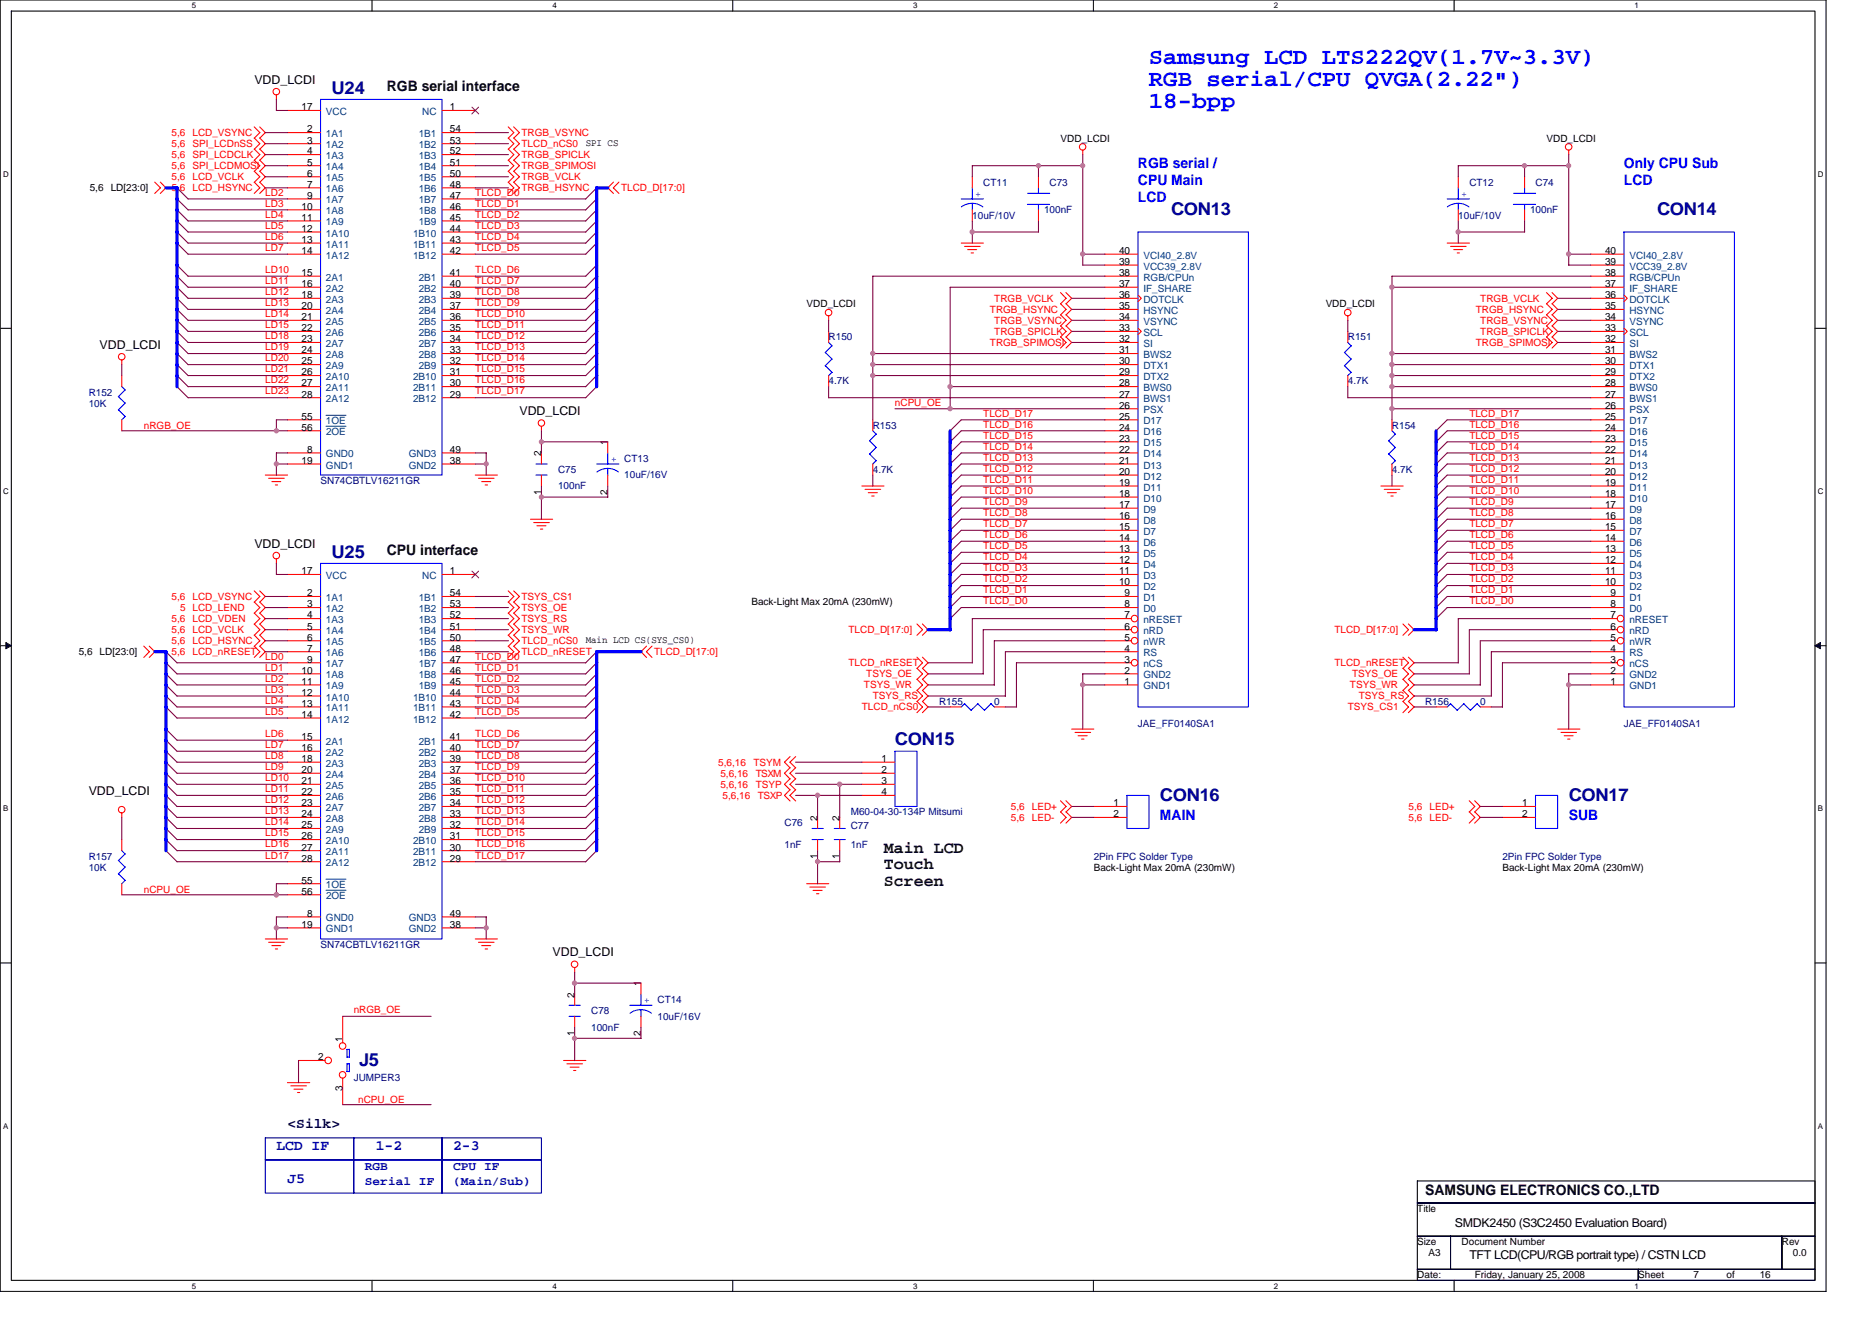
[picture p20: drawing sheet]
<svg xmlns="http://www.w3.org/2000/svg" width="297mm" height="210mm" viewBox="0 0 297 210" stroke-linecap="round" stroke-linejoin="round" font-family="sans-serif">
<defs><g id="words">
<g font-size="3.7" fill="#00f">
<text x="182.3" y="10.1">Samsung LCD LTS222QV(1.7V~3.3V)</text>
<text x="182.3" y="13.6">RGB serial/CPU QVGA(2.22&quot;)</text>
<text x="182.3" y="17.1">18-bpp</text>
</g>
<g font-size="2.8" fill="#000080">
<text x="52.6" y="14.9">U24</text>
<text x="185.8" y="34.1">CON13</text>
<text x="262.9" y="34.1">CON14</text>
<text x="52.6" y="88.5">U25</text>
<text x="142" y="118.3">CON15</text>
<text x="184.1" y="127">CON16</text>
<text x="248.9" y="127">CON17</text>
<text x="57" y="169.1">J5</text>
</g>
<g font-size="2.6">
<text x="140.2" y="135.4">Main LCD</text>
<text x="140.2" y="137.9">Touch</text>
<text x="140.2" y="140.5">Screen</text>
</g>
<g font-size="2.3">
<text x="61.4" y="14.4">RGB serial interface</text>
<text x="61.4" y="88">CPU interface</text>
<text x="226.1" y="189.7">SAMSUNG ELECTRONICS CO.,LTD</text>
</g>
<g font-size="2.3" fill="#00f">
<text x="180.6" y="26.6">RGB serial /</text>
<text x="180.6" y="29.4">CPU Main</text>
<text x="257.7" y="26.6">Only CPU Sub</text>
<text x="257.7" y="29.3">LCD</text>
<text x="180.6" y="32.1">LCD</text>
<text x="184.1" y="130.1">MAIN</text>
<text x="248.9" y="130.1">SUB</text>
</g>
<text font-size="2.3" fill="#000040" x="45.6" y="178.9">&lt;Silk&gt;</text>
<g font-size="2.3" fill="#0000a0">
<text x="43.9" y="182.4">LCD IF</text>
<text x="59.6" y="182.4">1-2</text>
<text x="71.9" y="182.4">2-3</text>
<text x="45.6" y="187.7">J5</text>
</g>
<g font-size="1.9">
<text x="40.4" y="13.3">VDD_LCDI</text>
<text x="15.8" y="55.4">VDD_LCDI</text>
<text x="82.4" y="65.9">VDD_LCDI</text>
<text x="40.4" y="86.9">VDD_LCDI</text>
<text x="14.1" y="126.2">VDD_LCDI</text>
<text x="87.7" y="151.7">VDD_LCDI</text>
<text x="230.9" y="194.7">SMDK2450 (S3C2450 Evaluation Board)</text>
<text x="233.1" y="199.8">TFT LCD(CPU/RGB portrait type) / CSTN LCD</text>
</g>
<g font-size="1.9" fill="#0000a0">
<text x="57.9" y="185.7">RGB</text>
<text x="71.9" y="185.7">CPU IF</text>
<text x="57.9" y="188">Serial IF</text>
<text x="71.9" y="188">(Main/Sub)</text>
</g>
<g font-size="1.6">
<text x="47.9" y="17.5">17</text>
<text x="71.4" y="17.5">1</text>
<text x="48.7" y="21">2</text>
<text x="48.7" y="22.8">3</text>
<text x="71.4" y="21">54</text>
<text x="71.4" y="22.8">53</text>
<text x="92.9" y="23.2">SPI CS</text>
<text x="168.3" y="22.5">VDD_LCDI</text>
<text x="245.4" y="22.5">VDD_LCDI</text>
<text x="48.7" y="24.5">4</text>
<text x="48.7" y="26.3">5</text>
<text x="48.7" y="28">6</text>
<text x="48.7" y="29.8">7</text>
<text x="71.4" y="24.5">52</text>
<text x="71.4" y="26.3">51</text>
<text x="71.4" y="28">50</text>
<text x="71.4" y="29.8">48</text>
<text x="14.2" y="30.3">5,6</text>
<text x="17.6" y="30.3">LD[23:0]</text>
<text x="47.9" y="33.3">10</text>
<text x="47.9" y="35">11</text>
<text x="48.7" y="31.5">9</text>
<text x="71.4" y="31.5">47</text>
<text x="71.4" y="33.3">46</text>
<text x="71.4" y="35">45</text>
<text x="47.9" y="36.8">12</text>
<text x="47.9" y="38.5">13</text>
<text x="47.9" y="40.3">14</text>
<text x="71.4" y="36.8">44</text>
<text x="71.4" y="38.5">43</text>
<text x="71.4" y="40.3">42</text>
<text x="177.6" y="40.3">40</text>
<text x="254.7" y="40.3">40</text>
<text x="47.9" y="43.8">15</text>
<text x="47.9" y="45.6">16</text>
<text x="47.9" y="47.3">18</text>
<text x="71.4" y="43.8">41</text>
<text x="71.4" y="45.6">40</text>
<text x="71.4" y="47.3">39</text>
<text x="177.6" y="47.3">36</text>
<text x="177.6" y="45.6">37</text>
<text x="177.6" y="43.8">38</text>
<text x="177.6" y="42">39</text>
<text x="254.7" y="47.3">36</text>
<text x="254.7" y="45.6">37</text>
<text x="254.7" y="43.8">38</text>
<text x="254.7" y="42">39</text>
<text x="47.9" y="49.1">20</text>
<text x="47.9" y="50.8">21</text>
<text x="47.9" y="52.6">22</text>
<text x="71.4" y="49.1">37</text>
<text x="71.4" y="50.8">36</text>
<text x="71.4" y="52.6">35</text>
<text x="128" y="48.7">VDD_LCDI</text>
<text x="177.6" y="52.6">33</text>
<text x="177.6" y="50.8">34</text>
<text x="177.6" y="49.1">35</text>
<text x="210.4" y="48.7">VDD_LCDI</text>
<text x="254.7" y="52.6">33</text>
<text x="254.7" y="50.8">34</text>
<text x="254.7" y="49.1">35</text>
<text x="47.9" y="54.3">23</text>
<text x="47.9" y="56.1">24</text>
<text x="47.9" y="57.8">25</text>
<text x="47.9" y="59.6">26</text>
<text x="71.4" y="54.3">34</text>
<text x="71.4" y="56.1">33</text>
<text x="71.4" y="57.8">32</text>
<text x="71.4" y="59.6">31</text>
<text x="177.6" y="59.6">29</text>
<text x="177.6" y="57.8">30</text>
<text x="177.6" y="56.1">31</text>
<text x="177.6" y="54.3">32</text>
<text x="254.7" y="59.6">29</text>
<text x="254.7" y="57.8">30</text>
<text x="254.7" y="56.1">31</text>
<text x="254.7" y="54.3">32</text>
<text x="47.9" y="61.3">27</text>
<text x="47.9" y="63.1">28</text>
<text x="71.4" y="61.3">30</text>
<text x="71.4" y="63.1">29</text>
<text x="177.6" y="64.8">26</text>
<text x="177.6" y="63.1">27</text>
<text x="177.6" y="61.3">28</text>
<text x="254.7" y="64.8">26</text>
<text x="254.7" y="63.1">27</text>
<text x="254.7" y="61.3">28</text>
<text x="47.9" y="66.6">55</text>
<text x="47.9" y="68.3">56</text>
<text x="48.7" y="71.8">8</text>
<text x="71.4" y="71.8">49</text>
<text x="96.4" y="70.6" transform="rotate(-90 96.4 70.6)">1</text>
<text x="177.6" y="71.8">22</text>
<text x="177.6" y="70.1">23</text>
<text x="177.6" y="68.3">24</text>
<text x="177.6" y="66.6">25</text>
<text x="254.7" y="71.8">22</text>
<text x="254.7" y="70.1">23</text>
<text x="254.7" y="68.3">24</text>
<text x="254.7" y="66.6">25</text>
<text x="47.9" y="73.6">19</text>
<text x="71.4" y="73.6">38</text>
<text x="85.9" y="72.4" transform="rotate(-90 85.9 72.4)">2</text>
<text x="177.6" y="77.1">19</text>
<text x="177.6" y="75.4">20</text>
<text x="177.6" y="73.6">21</text>
<text x="254.7" y="77.1">19</text>
<text x="254.7" y="75.4">20</text>
<text x="254.7" y="73.6">21</text>
<text x="85.9" y="78.5" transform="rotate(-90 85.9 78.5)">1</text>
<text x="96.4" y="78.5" transform="rotate(-90 96.4 78.5)">2</text>
<text x="177.6" y="82.4">16</text>
<text x="177.6" y="80.6">17</text>
<text x="177.6" y="78.8">18</text>
<text x="254.7" y="82.4">16</text>
<text x="254.7" y="80.6">17</text>
<text x="254.7" y="78.8">18</text>
<text x="177.6" y="89.4">12</text>
<text x="177.6" y="87.6">13</text>
<text x="177.6" y="85.9">14</text>
<text x="177.6" y="84.1">15</text>
<text x="254.7" y="89.4">12</text>
<text x="254.7" y="87.6">13</text>
<text x="254.7" y="85.9">14</text>
<text x="254.7" y="84.1">15</text>
<text x="47.9" y="91.1">17</text>
<text x="48.7" y="94.6">2</text>
<text x="71.4" y="94.6">54</text>
<text x="71.4" y="91.1">1</text>
<text x="177.6" y="92.9">10</text>
<text x="177.6" y="91.1">11</text>
<text x="178.5" y="94.6">9</text>
<text x="254.7" y="92.9">10</text>
<text x="254.7" y="91.1">11</text>
<text x="255.6" y="94.6">9</text>
<text x="48.7" y="96.4">3</text>
<text x="48.7" y="98.1">4</text>
<text x="48.7" y="99.9">5</text>
<text x="48.7" y="101.6">6</text>
<text x="71.4" y="96.4">53</text>
<text x="71.4" y="98.1">52</text>
<text x="71.4" y="99.9">51</text>
<text x="71.4" y="101.6">50</text>
<text x="119.2" y="96.1">Back-Light Max 20mA (230mW)</text>
<text x="178.5" y="101.6">5</text>
<text x="178.5" y="99.9">6</text>
<text x="178.5" y="98.1">7</text>
<text x="178.5" y="96.4">8</text>
<text x="255.6" y="101.6">5</text>
<text x="255.6" y="99.9">6</text>
<text x="255.6" y="98.1">7</text>
<text x="255.6" y="96.4">8</text>
<text x="12.5" y="103.9">5,6</text>
<text x="15.8" y="103.9">LD[23:0]</text>
<text x="47.9" y="106.9">10</text>
<text x="48.7" y="103.4">7</text>
<text x="48.7" y="105.1">9</text>
<text x="71.4" y="103.4">48</text>
<text x="71.4" y="105.1">47</text>
<text x="71.4" y="106.9">46</text>
<text x="92.9" y="102">Main LCD CS(SYS_CS0)</text>
<text x="178.5" y="106.9">2</text>
<text x="178.5" y="105.1">3</text>
<text x="178.5" y="103.4">4</text>
<text x="255.6" y="106.9">2</text>
<text x="255.6" y="105.1">3</text>
<text x="255.6" y="103.4">4</text>
<text x="47.9" y="108.6">11</text>
<text x="47.9" y="110.4">12</text>
<text x="47.9" y="112.1">13</text>
<text x="47.9" y="113.9">14</text>
<text x="71.4" y="108.6">45</text>
<text x="71.4" y="110.4">44</text>
<text x="71.4" y="112.1">43</text>
<text x="71.4" y="113.9">42</text>
<text x="178.5" y="108.6">1</text>
<text x="255.6" y="108.6">1</text>
<text x="47.9" y="117.4">15</text>
<text x="47.9" y="119.2">16</text>
<text x="71.4" y="117.4">41</text>
<text x="71.4" y="119.2">40</text>
<text x="47.9" y="120.9">18</text>
<text x="47.9" y="122.7">20</text>
<text x="47.9" y="124.4">21</text>
<text x="71.4" y="120.9">39</text>
<text x="71.4" y="122.7">37</text>
<text x="71.4" y="124.4">36</text>
<text x="139.9" y="120.9">1</text>
<text x="139.9" y="122.7">2</text>
<text x="139.9" y="124.4">3</text>
<text x="47.9" y="126.2">22</text>
<text x="47.9" y="127.9">23</text>
<text x="47.9" y="129.7">24</text>
<text x="47.9" y="131.4">25</text>
<text x="71.4" y="126.2">35</text>
<text x="71.4" y="127.9">34</text>
<text x="71.4" y="129.7">33</text>
<text x="71.4" y="131.4">32</text>
<text x="129.7" y="130.2" transform="rotate(-90 129.7 130.2)">2</text>
<text x="133.2" y="130.2" transform="rotate(-90 133.2 130.2)">2</text>
<text x="139.9" y="126.2">4</text>
<text x="176.7" y="127.9">1</text>
<text x="176.7" y="129.7">2</text>
<text x="241.5" y="127.9">1</text>
<text x="241.5" y="129.7">2</text>
<text x="47.9" y="133.2">26</text>
<text x="47.9" y="134.9">27</text>
<text x="47.9" y="136.7">28</text>
<text x="71.4" y="133.2">31</text>
<text x="71.4" y="134.9">30</text>
<text x="71.4" y="136.7">29</text>
<text x="129.7" y="136.3" transform="rotate(-90 129.7 136.3)">1</text>
<text x="133.2" y="136.3" transform="rotate(-90 133.2 136.3)">1</text>
<text x="47.9" y="140.2">55</text>
<text x="47.9" y="141.9">56</text>
<text x="173.5" y="138.1">Back-Light Max 20mA (230mW)</text>
<text x="238.4" y="138.1">Back-Light Max 20mA (230mW)</text>
<text x="47.9" y="147.2">19</text>
<text x="48.7" y="145.5">8</text>
<text x="71.4" y="147.2">38</text>
<text x="71.4" y="145.5">49</text>
<text x="91.2" y="158.3" transform="rotate(-90 91.2 158.3)">2</text>
<text x="101.7" y="156.5" transform="rotate(-90 101.7 156.5)">1</text>
<text x="54.4" y="165.3" transform="rotate(-90 54.4 165.3)">1</text>
<text x="91.2" y="164.3" transform="rotate(-90 91.2 164.3)">1</text>
<text x="101.7" y="164.3" transform="rotate(-90 101.7 164.3)">2</text>
<text x="50.5" y="168.2">2</text>
<text x="54.4" y="173.1" transform="rotate(-90 54.4 173.1)">3</text>
<text x="224.9" y="192.3">Title</text>
<text x="224.9" y="197.5">Size</text>
<text x="231.9" y="197.5">Document Number</text>
<text x="282.7" y="197.5">Rev</text>
<text x="224.9" y="202.8">Date:</text>
<text x="226.6" y="199.3">A3</text>
<text x="234" y="202.8">Friday, January 25, 2008</text>
<text x="259.9" y="202.8">Sheet</text>
<text x="268.7" y="202.8">7</text>
<text x="274" y="202.8">of</text>
<text x="279.2" y="202.8">16</text>
<text x="284.5" y="199.3">0.0</text>
</g>
<g font-size="1.6" fill="#f00">
<text x="27.2" y="23.3">5,6</text>
<text x="27.2" y="21.6">5,6</text>
<text x="30.5" y="23.3">SPI_LCDnSS</text>
<text x="30.5" y="21.6">LCD_VSYNC</text>
<text x="82.8" y="21.6">TRGB_VSYNC</text>
<text x="82.8" y="23.3">TLCD_nCS0</text>
<text x="27.2" y="25.1">5,6</text>
<text x="27.2" y="26.8">5,6</text>
<text x="27.2" y="28.6">5,6</text>
<text x="30.5" y="25.1">SPI_LCDCLK</text>
<text x="30.5" y="26.8">SPI_LCDMOSI</text>
<text x="30.5" y="28.6">LCD_VCLK</text>
<text x="82.8" y="25.1">TRGB_SPICLK</text>
<text x="82.8" y="26.8">TRGB_SPIMOSI</text>
<text x="82.8" y="28.6">TRGB_VCLK</text>
<text x="27.2" y="30.3">5,6</text>
<text x="30.5" y="30.3">LCD_HSYNC</text>
<text x="42.1" y="34.5">LD4</text>
<text x="42.1" y="32.8">LD3</text>
<text x="42.1" y="31.1">LD2</text>
<text x="75.4" y="31.1">TLCD_D0</text>
<text x="75.4" y="32.8">TLCD_D1</text>
<text x="75.4" y="34.5">TLCD_D2</text>
<text x="82.8" y="30.3">TRGB_HSYNC</text>
<text x="98.5" y="30.3">TLCD_D[17:0]</text>
<text x="42.1" y="39.8">LD7</text>
<text x="42.1" y="38.1">LD6</text>
<text x="42.1" y="36.3">LD5</text>
<text x="75.4" y="39.8">TLCD_D5</text>
<text x="75.4" y="36.3">TLCD_D3</text>
<text x="75.4" y="38.1">TLCD_D4</text>
<text x="42.1" y="43.3">LD10</text>
<text x="42.1" y="45.1">LD11</text>
<text x="42.1" y="46.8">LD12</text>
<text x="75.4" y="43.3">TLCD_D6</text>
<text x="75.4" y="45.1">TLCD_D7</text>
<text x="75.4" y="46.8">TLCD_D8</text>
<text x="157.8" y="47.9">TRGB_VCLK</text>
<text x="234.9" y="47.9">TRGB_VCLK</text>
<text x="42.1" y="48.6">LD13</text>
<text x="42.1" y="50.3">LD14</text>
<text x="42.1" y="52.1">LD15</text>
<text x="42.1" y="53.8">LD18</text>
<text x="75.4" y="52.1">TLCD_D11</text>
<text x="75.4" y="50.3">TLCD_D10</text>
<text x="75.4" y="48.6">TLCD_D9</text>
<text x="75.4" y="53.8">TLCD_D12</text>
<text x="157.1" y="49.6">TRGB_HSYNC</text>
<text x="157.8" y="53.1">TRGB_SPICLK</text>
<text x="157.8" y="51.4">TRGB_VSYNC</text>
<text x="234.2" y="49.6">TRGB_HSYNC</text>
<text x="234.9" y="51.4">TRGB_VSYNC</text>
<text x="234.9" y="53.1">TRGB_SPICLK</text>
<text x="42.1" y="55.6">LD19</text>
<text x="42.1" y="59.1">LD21</text>
<text x="42.1" y="57.3">LD20</text>
<text x="75.4" y="55.6">TLCD_D13</text>
<text x="75.4" y="59.1">TLCD_D15</text>
<text x="75.4" y="57.3">TLCD_D14</text>
<text x="157.1" y="54.9">TRGB_SPIMOSI</text>
<text x="234.2" y="54.9">TRGB_SPIMOSI</text>
<text x="42.1" y="60.8">LD22</text>
<text x="42.1" y="62.6">LD23</text>
<text x="75.4" y="60.8">TLCD_D16</text>
<text x="75.4" y="62.6">TLCD_D17</text>
<text x="142" y="64.3">nCPU_OE</text>
<text x="22.8" y="68">nRGB_OE</text>
<text x="156" y="71.4">TLCD_D14</text>
<text x="156" y="66.1">TLCD_D17</text>
<text x="156" y="67.8">TLCD_D16</text>
<text x="156" y="69.6">TLCD_D15</text>
<text x="233.1" y="71.4">TLCD_D14</text>
<text x="233.1" y="66.1">TLCD_D17</text>
<text x="233.1" y="69.6">TLCD_D15</text>
<text x="233.1" y="67.8">TLCD_D16</text>
<text x="156" y="73.1">TLCD_D13</text>
<text x="156" y="76.6">TLCD_D11</text>
<text x="156" y="74.9">TLCD_D12</text>
<text x="233.1" y="73.1">TLCD_D13</text>
<text x="233.1" y="74.9">TLCD_D12</text>
<text x="233.1" y="76.6">TLCD_D11</text>
<text x="156" y="81.9">TLCD_D8</text>
<text x="156" y="80.1">TLCD_D9</text>
<text x="156" y="78.4">TLCD_D10</text>
<text x="156" y="83.6">TLCD_D7</text>
<text x="233.1" y="80.1">TLCD_D9</text>
<text x="233.1" y="78.4">TLCD_D10</text>
<text x="233.1" y="83.6">TLCD_D7</text>
<text x="233.1" y="81.9">TLCD_D8</text>
<text x="156" y="88.9">TLCD_D4</text>
<text x="156" y="87.1">TLCD_D5</text>
<text x="156" y="85.4">TLCD_D6</text>
<text x="233.1" y="85.4">TLCD_D6</text>
<text x="233.1" y="88.9">TLCD_D4</text>
<text x="233.1" y="87.1">TLCD_D5</text>
<text x="27.2" y="95.2">5,6</text>
<text x="30.5" y="95.2">LCD_VSYNC</text>
<text x="82.8" y="95.2">TSYS_CS1</text>
<text x="156" y="94.1">TLCD_D1</text>
<text x="156" y="95.9">TLCD_D0</text>
<text x="156" y="92.4">TLCD_D2</text>
<text x="156" y="90.6">TLCD_D3</text>
<text x="233.1" y="90.6">TLCD_D3</text>
<text x="233.1" y="94.1">TLCD_D1</text>
<text x="233.1" y="92.4">TLCD_D2</text>
<text x="233.1" y="95.9">TLCD_D0</text>
<text x="27.2" y="98.7">5,6</text>
<text x="27.2" y="100.4">5,6</text>
<text x="28.6" y="96.9">5 LCD_LEND</text>
<text x="30.5" y="98.7">LCD_VDEN</text>
<text x="30.5" y="100.4">LCD_VCLK</text>
<text x="82.8" y="96.9">TSYS_OE</text>
<text x="82.8" y="100.4">TSYS_WR</text>
<text x="82.8" y="98.7">TSYS_RS</text>
<text x="134.6" y="100.4">TLCD_D[17:0]</text>
<text x="211.7" y="100.4">TLCD_D[17:0]</text>
<text x="27.2" y="103.9">5,6</text>
<text x="27.2" y="102.2">5,6</text>
<text x="30.5" y="103.9">LCD_nRESET</text>
<text x="30.5" y="102.2">LCD_HSYNC</text>
<text x="42.1" y="106.4">LD1</text>
<text x="42.1" y="104.6">LD0</text>
<text x="75.4" y="106.4">TLCD_D1</text>
<text x="75.4" y="104.6">TLCD_D0</text>
<text x="82.8" y="103.9">TLCD_nRESET</text>
<text x="82.8" y="102.2">TLCD_nCS0</text>
<text x="103.8" y="103.9">TLCD_D[17:0]</text>
<text x="134.6" y="105.7">TLCD_nRESET</text>
<text x="137.5" y="107.5">TSYS_OE</text>
<text x="211.7" y="105.7">TLCD_nRESET</text>
<text x="214.6" y="107.5">TSYS_OE</text>
<text x="42.1" y="113.4">LD5</text>
<text x="42.1" y="109.9">LD3</text>
<text x="42.1" y="108.2">LD2</text>
<text x="42.1" y="111.7">LD4</text>
<text x="75.4" y="109.9">TLCD_D3</text>
<text x="75.4" y="111.7">TLCD_D4</text>
<text x="75.4" y="108.2">TLCD_D2</text>
<text x="75.4" y="113.4">TLCD_D5</text>
<text x="136.8" y="112.7">TLCD_nCS0</text>
<text x="137.1" y="109.2">TSYS_WR</text>
<text x="138.5" y="111">TSYS_RS</text>
<text x="213.9" y="112.7">TSYS_CS1</text>
<text x="214.2" y="109.2">TSYS_WR</text>
<text x="215.6" y="111">TSYS_RS</text>
<text x="42.1" y="116.9">LD6</text>
<text x="42.1" y="118.7">LD7</text>
<text x="75.4" y="118.7">TLCD_D7</text>
<text x="75.4" y="116.9">TLCD_D6</text>
<text x="42.1" y="122.2">LD9</text>
<text x="42.1" y="120.4">LD8</text>
<text x="42.1" y="125.7">LD11</text>
<text x="42.1" y="123.9">LD10</text>
<text x="75.4" y="123.9">TLCD_D10</text>
<text x="75.4" y="122.2">TLCD_D9</text>
<text x="75.4" y="125.7">TLCD_D11</text>
<text x="75.4" y="120.4">TLCD_D8</text>
<text x="114" y="121.5">5,6,16</text>
<text x="114.3" y="123.2">5,6,16</text>
<text x="114.3" y="125">5,6,16</text>
<text x="119.6" y="121.5">TSYM</text>
<text x="119.9" y="123.2">TSXM</text>
<text x="119.9" y="125">TSYP</text>
<text x="42.1" y="127.4">LD12</text>
<text x="42.1" y="130.9">LD14</text>
<text x="42.1" y="129.2">LD13</text>
<text x="75.4" y="129.2">TLCD_D13</text>
<text x="75.4" y="127.4">TLCD_D12</text>
<text x="75.4" y="130.9">TLCD_D14</text>
<text x="114.7" y="126.7">5,6,16</text>
<text x="120.3" y="126.7">TSXP</text>
<text x="160.4" y="130.2">5,6</text>
<text x="160.4" y="128.5">5,6</text>
<text x="163.7" y="130.2">LED-</text>
<text x="163.7" y="128.5">LED+</text>
<text x="223.5" y="130.2">5,6</text>
<text x="223.5" y="128.5">5,6</text>
<text x="226.8" y="130.2">LED-</text>
<text x="226.8" y="128.5">LED+</text>
<text x="42.1" y="132.7">LD15</text>
<text x="42.1" y="134.5">LD16</text>
<text x="42.1" y="136.2">LD17</text>
<text x="75.4" y="132.7">TLCD_D15</text>
<text x="75.4" y="134.5">TLCD_D16</text>
<text x="75.4" y="136.2">TLCD_D17</text>
<text x="22.8" y="141.6">nCPU_OE</text>
<text x="56.1" y="160.7">nRGB_OE</text>
<text x="56.8" y="174.9">nCPU_OE</text>
</g>
<g font-size="1.6" fill="#004080">
<text x="51.7" y="18.2">VCC</text>
<text x="51.7" y="21.8">1A1</text>
<text x="51.7" y="23.5">1A2</text>
<text x="66.4" y="21.8">1B1</text>
<text x="66.4" y="23.5">1B2</text>
<text x="67" y="18.2">NC</text>
<text x="51.7" y="25.3">1A3</text>
<text x="51.7" y="27">1A4</text>
<text x="51.7" y="28.8">1A5</text>
<text x="66.4" y="25.3">1B3</text>
<text x="66.4" y="27">1B4</text>
<text x="66.4" y="28.8">1B5</text>
<text x="51.7" y="35.8">1A9</text>
<text x="51.7" y="30.5">1A6</text>
<text x="51.7" y="32.3">1A7</text>
<text x="51.7" y="34">1A8</text>
<text x="66.4" y="30.5">1B6</text>
<text x="66.4" y="32.3">1B7</text>
<text x="66.4" y="34">1B8</text>
<text x="66.4" y="35.8">1B9</text>
<text x="51.7" y="37.5">1A10</text>
<text x="51.7" y="39.3">1A11</text>
<text x="51.7" y="41">1A12</text>
<text x="65.5" y="37.5">1B10</text>
<text x="65.5" y="39.3">1B11</text>
<text x="65.5" y="41">1B12</text>
<text x="181.4" y="41">VCI40_2.8V</text>
<text x="258.5" y="41">VCI40_2.8V</text>
<text x="51.7" y="44.5">2A1</text>
<text x="51.7" y="46.3">2A2</text>
<text x="66.4" y="44.5">2B1</text>
<text x="66.4" y="46.3">2B2</text>
<text x="181.4" y="46.3">IF_SHARE</text>
<text x="181.4" y="44.5">RGB/CPUn</text>
<text x="181.4" y="42.8">VCC39_2.8V</text>
<text x="258.5" y="46.3">IF_SHARE</text>
<text x="258.5" y="44.5">RGB/CPUn</text>
<text x="258.5" y="42.8">VCC39_2.8V</text>
<text x="51.7" y="48">2A3</text>
<text x="51.7" y="49.8">2A4</text>
<text x="51.7" y="51.5">2A5</text>
<text x="51.7" y="53.3">2A6</text>
<text x="66.4" y="48">2B3</text>
<text x="66.4" y="49.8">2B4</text>
<text x="66.4" y="51.5">2B5</text>
<text x="66.4" y="53.3">2B6</text>
<text x="181.4" y="53.3">SCL</text>
<text x="181.4" y="51.5">VSYNC</text>
<text x="181.4" y="49.8">HSYNC</text>
<text x="181.4" y="48">DOTCLK</text>
<text x="258.5" y="53.3">SCL</text>
<text x="258.5" y="51.5">VSYNC</text>
<text x="258.5" y="49.8">HSYNC</text>
<text x="258.5" y="48">DOTCLK</text>
<text x="51.7" y="58.6">2A9</text>
<text x="51.7" y="55.1">2A7</text>
<text x="51.7" y="56.8">2A8</text>
<text x="66.4" y="55.1">2B7</text>
<text x="66.4" y="56.8">2B8</text>
<text x="66.4" y="58.6">2B9</text>
<text x="181.4" y="58.6">DTX1</text>
<text x="181.4" y="56.8">BWS2</text>
<text x="181.4" y="55.1">SI</text>
<text x="258.5" y="58.6">DTX1</text>
<text x="258.5" y="56.8">BWS2</text>
<text x="258.5" y="55.1">SI</text>
<text x="51.7" y="60.3">2A10</text>
<text x="51.7" y="62.1">2A11</text>
<text x="51.7" y="63.8">2A12</text>
<text x="65.5" y="60.3">2B10</text>
<text x="65.5" y="62.1">2B11</text>
<text x="65.5" y="63.8">2B12</text>
<text x="181.4" y="65.6">PSX</text>
<text x="181.4" y="63.8">BWS1</text>
<text x="181.4" y="62.1">BWS0</text>
<text x="181.4" y="60.3">DTX2</text>
<text x="258.5" y="65.6">PSX</text>
<text x="258.5" y="63.8">BWS1</text>
<text x="258.5" y="62.1">BWS0</text>
<text x="258.5" y="60.3">DTX2</text>
<text x="51.7" y="67.3">1OE</text>
<text x="51.7" y="69.1">2OE</text>
<text x="181.4" y="70.8">D15</text>
<text x="181.4" y="69.1">D16</text>
<text x="181.4" y="67.3">D17</text>
<text x="258.5" y="70.8">D15</text>
<text x="258.5" y="69.1">D16</text>
<text x="258.5" y="67.3">D17</text>
<text x="51.7" y="72.6">GND0</text>
<text x="51.7" y="74.3">GND1</text>
<text x="64.9" y="74.3">GND2</text>
<text x="64.9" y="72.6">GND3</text>
<text x="181.4" y="77.8">D11</text>
<text x="181.4" y="76.1">D12</text>
<text x="181.4" y="74.3">D13</text>
<text x="181.4" y="72.6">D14</text>
<text x="258.5" y="77.8">D11</text>
<text x="258.5" y="76.1">D12</text>
<text x="258.5" y="74.3">D13</text>
<text x="258.5" y="72.6">D14</text>
<text x="181.4" y="83.1">D8</text>
<text x="181.4" y="81.3">D9</text>
<text x="181.4" y="79.6">D10</text>
<text x="258.5" y="83.1">D8</text>
<text x="258.5" y="81.3">D9</text>
<text x="258.5" y="79.6">D10</text>
<text x="181.4" y="88.3">D5</text>
<text x="181.4" y="86.6">D6</text>
<text x="181.4" y="84.9">D7</text>
<text x="258.5" y="88.3">D5</text>
<text x="258.5" y="86.6">D6</text>
<text x="258.5" y="84.9">D7</text>
<text x="51.7" y="91.9">VCC</text>
<text x="51.7" y="95.4">1A1</text>
<text x="66.4" y="95.4">1B1</text>
<text x="67" y="91.9">NC</text>
<text x="181.4" y="95.4">D1</text>
<text x="181.4" y="93.6">D2</text>
<text x="181.4" y="91.9">D3</text>
<text x="181.4" y="90.1">D4</text>
<text x="258.5" y="95.4">D1</text>
<text x="258.5" y="93.6">D2</text>
<text x="258.5" y="91.9">D3</text>
<text x="258.5" y="90.1">D4</text>
<text x="51.7" y="97.1">1A2</text>
<text x="51.7" y="98.9">1A3</text>
<text x="51.7" y="100.6">1A4</text>
<text x="66.4" y="97.1">1B2</text>
<text x="66.4" y="98.9">1B3</text>
<text x="66.4" y="100.6">1B4</text>
<text x="181.4" y="100.6">nRD</text>
<text x="181.4" y="98.9">nRESET</text>
<text x="181.4" y="97.1">D0</text>
<text x="258.5" y="100.6">nRD</text>
<text x="258.5" y="98.9">nRESET</text>
<text x="258.5" y="97.1">D0</text>
<text x="51.7" y="102.4">1A5</text>
<text x="51.7" y="104.1">1A6</text>
<text x="51.7" y="105.9">1A7</text>
<text x="51.7" y="107.6">1A8</text>
<text x="66.4" y="102.4">1B5</text>
<text x="66.4" y="104.1">1B6</text>
<text x="66.4" y="105.9">1B7</text>
<text x="66.4" y="107.6">1B8</text>
<text x="181.4" y="107.6">GND2</text>
<text x="181.4" y="105.9">nCS</text>
<text x="181.4" y="104.1">RS</text>
<text x="181.4" y="102.4">nWR</text>
<text x="258.5" y="107.6">GND2</text>
<text x="258.5" y="105.9">nCS</text>
<text x="258.5" y="104.1">RS</text>
<text x="258.5" y="102.4">nWR</text>
<text x="51.7" y="109.4">1A9</text>
<text x="51.7" y="111.1">1A10</text>
<text x="51.7" y="112.9">1A11</text>
<text x="65.5" y="111.1">1B10</text>
<text x="65.5" y="112.9">1B11</text>
<text x="66.4" y="109.4">1B9</text>
<text x="181.4" y="109.4">GND1</text>
<text x="258.5" y="109.4">GND1</text>
<text x="51.7" y="114.6">1A12</text>
<text x="51.7" y="118.2">2A1</text>
<text x="51.7" y="119.9">2A2</text>
<text x="65.5" y="114.6">1B12</text>
<text x="66.4" y="118.2">2B1</text>
<text x="66.4" y="119.9">2B2</text>
<text x="51.7" y="121.6">2A3</text>
<text x="51.7" y="123.4">2A4</text>
<text x="51.7" y="125.2">2A5</text>
<text x="66.4" y="121.6">2B3</text>
<text x="66.4" y="123.4">2B4</text>
<text x="66.4" y="125.2">2B5</text>
<text x="51.7" y="126.9">2A6</text>
<text x="51.7" y="128.7">2A7</text>
<text x="51.7" y="130.4">2A8</text>
<text x="66.4" y="126.9">2B6</text>
<text x="66.4" y="128.7">2B7</text>
<text x="66.4" y="130.4">2B8</text>
<text x="51.7" y="132.2">2A9</text>
<text x="51.7" y="133.9">2A10</text>
<text x="51.7" y="135.7">2A11</text>
<text x="51.7" y="137.4">2A12</text>
<text x="65.5" y="133.9">2B10</text>
<text x="65.5" y="135.7">2B11</text>
<text x="65.5" y="137.4">2B12</text>
<text x="66.4" y="132.2">2B9</text>
<text x="51.7" y="140.9">1OE</text>
<text x="51.7" y="142.7">2OE</text>
<text x="51.7" y="146.2">GND0</text>
<text x="51.7" y="147.9">GND1</text>
<text x="64.9" y="147.9">GND2</text>
<text x="64.9" y="146.2">GND3</text>
</g>
<g font-size="1.6" fill="#000080">
<text x="156" y="29.5">CT11</text>
<text x="166.5" y="29.5">C73</text>
<text x="233.1" y="29.5">CT12</text>
<text x="243.6" y="29.5">C74</text>
<text x="154.3" y="34.7">10uF/10V</text>
<text x="165.7" y="33.8">100nF</text>
<text x="231.4" y="34.7">10uF/10V</text>
<text x="242.8" y="33.8">100nF</text>
<text x="131.5" y="54">R150</text>
<text x="213.9" y="54">R151</text>
<text x="14.1" y="62.8">R152</text>
<text x="14.1" y="64.5">10K</text>
<text x="131.5" y="61">4.7K</text>
<text x="213.9" y="61">4.7K</text>
<text x="138.5" y="68">R153</text>
<text x="220.9" y="68">R154</text>
<text x="50.9" y="76.8">SN74CBTLV16211GR</text>
<text x="88.6" y="75">C75</text>
<text x="88.6" y="77.7">100nF</text>
<text x="99.1" y="73.3">CT13</text>
<text x="99.1" y="75.9">10uF/16V</text>
<text x="138.5" y="75">4.7K</text>
<text x="220.9" y="75">4.7K</text>
<text x="149" y="111.8">R155</text>
<text x="157.8" y="111.8">0</text>
<text x="226.1" y="111.8">R156</text>
<text x="234.9" y="111.8">0</text>
<text x="180.6" y="115.3">JAE_FF0140SA1</text>
<text x="257.7" y="115.3">JAE_FF0140SA1</text>
<text x="124.5" y="131.1">C76</text>
<text x="135" y="131.5">C77</text>
<text x="135" y="129.4">M60-04-30-134P Mitsumi</text>
<text x="14.1" y="136.4">R157</text>
<text x="124.5" y="134.6">1nF</text>
<text x="135" y="134.6">1nF</text>
<text x="173.5" y="136.4">2Pin FPC Solder Type</text>
<text x="238.4" y="136.4">2Pin FPC Solder Type</text>
<text x="14.1" y="138.1">10K</text>
<text x="50.9" y="150.4">SN74CBTLV16211GR</text>
<text x="93.8" y="160.9">C78</text>
<text x="104.3" y="159.2">CT14</text>
<text x="104.3" y="161.8">10uF/16V</text>
<text x="93.8" y="163.5">100nF</text>
<text x="56.1" y="171.4">JUMPER3</text>
</g>
<g font-size="1.6" fill="#00f">
<text x="154.8" y="31.2">+</text>
<text x="231.9" y="31.2">+</text>
<text x="97" y="73.3">+</text>
<text x="102.2" y="159.2">+</text>
</g>
<g font-size="1.3">
<text x="30.4" y="1.3">5</text>
<text x="87.6" y="1.3">4</text>
<text x="144.9" y="1.3">3</text>
<text x="202.1" y="1.3">2</text>
<text x="259.4" y="1.3">1</text>
<text x=".5" y="28">D</text>
<text x="288.4" y="28">D</text>
<text x=".5" y="78.4">C</text>
<text x="288.4" y="78.4">C</text>
<text x=".5" y="128.7">B</text>
<text x="288.4" y="128.7">B</text>
<text x=".5" y="179.1">A</text>
<text x="288.4" y="179.1">A</text>
<text x="30.4" y="204.4">5</text>
<text x="87.6" y="204.4">4</text>
<text x="144.9" y="204.4">3</text>
<text x="202.1" y="204.4">2</text>
<text x="259.4" y="204.4">1</text>
</g>
</g></defs>
<path d="M0 0h289.7v204.9h-289.7zM1.8 1.8h286.2v201.3h-286.2z" fill="none" stroke="#000" stroke-width=".17"/>
<g fill="#fff">
<path d="M30.4 .2h.7v1.4h-.7z"/>
<path d="M30.4 203.3h.7v1.4h-.7z"/>
</g>
<path d="M59 0v1.8M59 203.1v1.8" fill="none" stroke="#000" stroke-width=".17"/>
<g fill="#fff">
<path d="M87.6 .2h.7v1.4h-.7z"/>
<path d="M87.6 203.3h.7v1.4h-.7z"/>
</g>
<path d="M116.3 0v1.8M116.3 203.1v1.8" fill="none" stroke="#000" stroke-width=".17"/>
<g fill="#fff">
<path d="M144.9 .2h.7v1.4h-.7z"/>
<path d="M144.9 203.3h.7v1.4h-.7z"/>
</g>
<path d="M173.5 0v1.8M173.5 203.1v1.8" fill="none" stroke="#000" stroke-width=".17"/>
<g fill="#fff">
<path d="M202.1 .2h.7v1.4h-.7z"/>
<path d="M202.1 203.3h.7v1.4h-.7z"/>
</g>
<path d="M230.7 0v1.8M230.7 203.1v1.8" fill="none" stroke="#000" stroke-width=".17"/>
<g fill="#fff">
<path d="M259.4 .2h.6v1.4h-.6z"/>
<path d="M259.4 203.3h.6v1.4h-.6z"/>
<path d="M.5 26.9h.9v1.4h-.9z"/>
<path d="M288.4 26.9h.9v1.4h-.9z"/>
<path d="M.5 77.3h.9v1.4h-.9z"/>
<path d="M288.4 77.3h.9v1.4h-.9z"/>
</g>
<path d="M0 52.1h1.8M288 52.1h1.7" fill="none" stroke="#000" stroke-width=".17"/>
<g fill="#fff">
<path d="M.5 127.6h.8v1.4h-.8z"/>
<path d="M288.4 127.6h.9v1.4h-.9z"/>
</g>
<path d="M0 102.4h1.8M288 102.4h1.7" fill="none" stroke="#000" stroke-width=".17"/>
<path d="M.9 101.9l.9 .5-.9 .5zM288 102.4l.9-.5v1z" fill="#000" stroke="#000" stroke-width=".16"/>
<g fill="#fff">
<path d="M.5 177.9h.8v1.4h-.8z"/>
<path d="M288.4 177.9h.9v1.4h-.9z"/>
</g>
<path d="M0 152.8h1.8M288 152.8h1.7M224.9 187.4h63.1v3.5h-63.1zM224.9 190.9h63.1v5.2h-63.1zM224.9 196.1h5.3v5.3h-5.3zM230.2 196.1h52.5v5.3h-52.5zM282.7 196.1h5.3v5.3h-5.3zM224.9 201.4h35v1.7h-35zM259.9 201.4h28.1v1.7h-28.1z" fill="none" stroke="#000" stroke-width=".17"/>
<path d="M42.1 180.5h14v3.5h-14zM42.1 184h14v5.3h-14zM56.1 180.5h14v3.5h-14zM56.1 184h14v5.3h-14zM70.1 184h15.8v5.3h-15.8zM70.1 180.5h15.8v3.5h-15.8z" fill="none" stroke="#0000a0" stroke-width=".17"/>
<g fill="none" stroke="#f00" stroke-width=".17">
<path d="M43.9 15.1v.7M45.6 17.5h5.3M70.1 17.5h5.3M24.6 28.9l.9 .9-.9 .9M25.4 28.9l.9 .9-.9 .9M40.3 23.6l.9 .9-.9 .9M40.3 21.9l.9 .9-.9 .9M40.3 25.4l.9 .9-.9 .9M40.3 27.2l.9 .8-.9 .9M40.3 20.1l.9 .9-.9 .9M40.3 28.9l.9 .9-.9 .9M41.2 23.6l.9 .9-.9 .9"/>
<path d="M41.2 21.9l.9 .9-.9 .9M41.2 25.4l.9 .9-.9 .9M41.2 27.2l.9 .8-.9 .9M41.2 20.1l.9 .9-.9 .9M41.2 28.9l.9 .9-.9 .9M45.6 38.6h5.3M45.6 21h5.3M45.6 22.8h5.3M45.6 24.5h5.3M45.6 26.3h5.3M45.6 28h5.3M45.6 29.8h5.3"/>
<path d="M45.6 31.6h5.3M45.6 33.3h5.3M45.6 35.1h5.3M45.6 36.8h5.3M70.1 38.6h5.3M70.1 21h5.3M70.1 22.8h5.3M70.1 24.5h5.3M70.1 26.3h5.3M70.1 28h5.3M70.1 29.8h5.3M70.1 31.6h5.3"/>
<path d="M70.1 33.3h5.3M70.1 35.1h5.3M70.1 36.8h5.3M80.6 20.1l.9 .9-.9 .9M80.6 23.6l.9 .9-.9 .9M80.6 21.9l.9 .9-.9 .9M80.6 25.4l.9 .9-.9 .9M80.6 27.2l.9 .8-.9 .9M80.6 28.9l.9 .9-.9 .9M81.5 20.1l.9 .9-.9 .9M81.5 23.6l.9 .9-.9 .9M81.5 21.9l.9 .9-.9 .9"/>
<path d="M81.5 25.4l.9 .9-.9 .9M81.5 27.2l.9 .8-.9 .9M81.5 28.9l.9 .9-.9 .9M97.3 28.9l-.9 .9 .9 .9M98.2 28.9l-.9 .9 .9 .9M152.5 38.6h3.5M153.1 39.1h2.4M153.5 39.6h1.5M154.3 28v1.8M154.3 33.3v1.8M164.8 28v1.8M164.8 33.3v1.8"/>
<path d="M171.8 23.8v.8M229.6 38.6h3.6M230.2 39.1h2.4M230.7 39.6h1.4M231.4 28v1.8M231.4 33.3v1.8M241.9 28v1.8M241.9 33.3v1.8M248.9 23.8v.8M19.3 57.1v.8M19.3 59.6v1.7M45.6 43.8h5.3"/>
<path d="M45.6 45.6h5.3M45.6 47.3h5.3M45.6 49.1h5.3M45.6 50.8h5.3M45.6 52.6h5.3M45.6 54.3h5.3M45.6 56.1h5.3M45.6 40.3h5.3M45.6 57.8h5.3M45.6 59.6h5.3M70.1 43.8h5.3M70.1 45.6h5.3"/>
<path d="M70.1 47.3h5.3M70.1 49.1h5.3M70.1 50.8h5.3M70.1 52.6h5.3M70.1 54.3h5.3M70.1 56.1h5.3M70.1 40.3h5.3M70.1 57.8h5.3M70.1 59.6h5.3M131.5 50.1v.7M131.5 52.6v1.7M131.5 59.6v1.7"/>
<path d="M154.1 40.1h.4M168.3 51.7l.9 .9-.9 .9M168.3 46.4l.9 .9-.9 .9M168.3 53.4l.9 .9-.9 .9M168.3 49.9l.9 .9-.9 .9M168.3 48.2l.9 .9-.9 .9M169.1 51.7l.9 .9-.9 .9M169.1 46.4l.9 .9-.9 .9M169.1 53.4l.9 .9-.9 .9M169.1 49.9l.9 .9-.9 .9M169.1 48.2l.9 .9-.9 .9M175.3 43.8h5.3"/>
<path d="M175.3 45.6h5.3M175.3 47.3h5.3M175.3 49.1h5.3M175.3 50.8h5.3M175.3 52.6h5.3M175.3 54.3h5.3M175.3 56.1h5.3M175.3 40.3h5.3M175.3 57.8h5.3M175.3 59.6h5.3M175.3 42.1h5.3M180.6 52l.5 .6-.5 .5"/>
<path d="M180.6 46.8l.5 .5-.5 .6M213.9 50.1v.7M213.9 52.6v1.7M213.9 59.6v1.7M231.2 40.1h.4M245.4 48.2l.9 .9-.9 .9M245.4 46.4l.9 .9-.9 .9M245.4 53.4l.9 .9-.9 .9M245.4 49.9l.9 .9-.9 .9M245.4 51.7l.9 .9-.9 .9M246.3 48.2l.9 .9-.9 .9M246.3 46.4l.9 .9-.9 .9"/>
<path d="M246.3 53.4l.9 .9-.9 .9M246.3 49.9l.9 .9-.9 .9M246.3 51.7l.9 .9-.9 .9M252.4 43.8h5.3M252.4 45.6h5.3M252.4 47.3h5.3M252.4 49.1h5.3M252.4 50.8h5.3M252.4 52.6h5.3M252.4 54.3h5.3M252.4 56.1h5.3M252.4 40.3h5.3"/>
<path d="M252.4 57.8h5.3M252.4 59.6h5.3M252.4 42.1h5.3M257.7 52l.5 .6-.5 .5M257.7 46.8l.5 .5-.5 .6M19.3 66.6v1.7M42.1 75.4h3.5M42.6 75.9h2.5M43.1 76.4h1.5M43.7 76.9h.3M45.6 66.6h5.3M45.6 68.3h5.3"/>
<path d="M45.6 71.9h5.3M45.6 73.6h5.3M45.6 61.3h5.3M45.6 63.1h5.3M70.1 71.9h5.3M70.1 73.6h5.3M70.1 61.3h5.3M70.1 63.1h5.3M75.4 75.4h3.5M75.9 75.9h2.5M76.4 76.4h1.5M77 76.9h.4"/>
<path d="M85.9 67.6v.8M85.9 71.9v1.7M85.9 75.4v1.7M96.4 70.1v1.8M96.4 75.4v1.7M136.8 77.1h3.5M137.3 77.6h2.4M137.8 78.2h1.4M138.3 78.7h.4M138.5 66.6v1.7M138.5 73.6v1.8M175.3 75.4h5.3"/>
<path d="M175.3 77.1h5.3M175.3 66.6h5.3M175.3 68.3h5.3M175.3 71.9h5.3M175.3 73.6h5.3M175.3 61.3h5.3M175.3 63.1h5.3M175.3 78.9h5.3M175.3 70.1h5.3M175.3 64.9h5.3M219.1 77.1h3.5M219.6 77.6h2.5"/>
<path d="M220.2 78.2h1.4M220.7 78.7h.4M220.9 66.6v1.7M220.9 73.6v1.8M252.4 75.4h5.3M252.4 77.1h5.3M252.4 66.6h5.3M252.4 68.3h5.3M252.4 71.9h5.3M252.4 73.6h5.3M252.4 61.3h5.3M252.4 63.1h5.3"/>
<path d="M252.4 78.9h5.3M252.4 70.1h5.3M252.4 64.9h5.3M40.3 95.5l.9 .9-.9 .9M40.3 97.3l.9 .8-.9 .9M40.3 93.7l.9 .9-.9 .9M40.3 99l.9 .9-.9 .9M41.2 95.5l.9 .9-.9 .9M41.2 97.3l.9 .8-.9 .9M41.2 93.7l.9 .9-.9 .9M41.2 99l.9 .9-.9 .9M43.9 88.7v.7"/>
<path d="M45.6 99.9h5.3M45.6 98.1h5.3M45.6 96.4h5.3M45.6 94.6h5.3M45.6 91.1h5.3M70.1 99.9h5.3M70.1 98.1h5.3M70.1 96.4h5.3M70.1 94.6h5.3M70.1 91.1h5.3M80.6 95.5l.9 .9-.9 .9M80.6 93.7l.9 .9-.9 .9"/>
<path d="M80.6 99l.9 .9-.9 .9M80.6 97.3l.9 .8-.9 .9M81.5 95.5l.9 .9-.9 .9M81.5 93.7l.9 .9-.9 .9M81.5 99l.9 .9-.9 .9M81.5 97.3l.9 .8-.9 .9M84.2 82.4h3.5M84.7 82.9h2.5M85.2 83.4h1.4M85.7 83.9h.4M145.5 99l.9 .9-.9 .9M146.4 99l.9 .9-.9 .9"/>
<path d="M175.3 82.4h5.3M175.3 99.9h4.2M175.3 98.1h4.2M175.3 96.4h5.3M175.3 94.6h5.3M175.3 92.9h5.3M175.3 91.1h5.3M175.3 89.4h5.3M175.3 87.6h5.3M175.3 85.9h5.3M175.3 84.1h5.3M175.3 80.6h5.3"/>
<path d="M222.6 99l.9 .9-.9 .9M223.5 99l.9 .9-.9 .9M252.4 82.4h5.3M252.4 99.9h4.2M252.4 98.1h4.2M252.4 96.4h5.3M252.4 94.6h5.3M252.4 92.9h5.3M252.4 91.1h5.3M252.4 89.4h5.3M252.4 87.6h5.3M252.4 85.9h5.3"/>
<path d="M252.4 84.1h5.3M252.4 80.6h5.3M22.8 102.5l.9 .9-.9 .9M23.7 102.5l.9 .9-.9 .9M40.3 102.5l.9 .9-.9 .9M40.3 100.8l.9 .9-.9 .9M41.2 102.5l.9 .9-.9 .9M41.2 100.8l.9 .9-.9 .9M45.6 112.2h5.3M45.6 108.7h5.3M45.6 106.9h5.3M45.6 105.2h5.3"/>
<path d="M45.6 103.4h5.3M45.6 101.7h5.3M45.6 117.4h5.3M45.6 119.2h5.3M45.6 110.4h5.3M45.6 113.9h5.3M70.1 112.2h5.3M70.1 108.7h5.3M70.1 106.9h5.3M70.1 105.2h5.3M70.1 103.4h5.3M70.1 101.7h5.3"/>
<path d="M70.1 117.4h5.3M70.1 119.2h5.3M70.1 110.4h5.3M70.1 113.9h5.3M80.6 102.5l.9 .9-.9 .9M80.6 100.8l.9 .9-.9 .9M81.5 102.5l.9 .9-.9 .9M81.5 100.8l.9 .9-.9 .9M102.6 102.5l-.9 .9 .9 .9M103.5 102.5l-.9 .9 .9 .9M145.5 104.3l.9 .9-.9 .9M145.5 106l.9 .9-.9 .9"/>
<path d="M145.5 111.3l.9 .9-.9 .9M145.5 107.8l.9 .9-.9 .9M145.5 109.5l.9 .9-.9 .9M146.4 104.3l.9 .9-.9 .9M146.4 106l.9 .9-.9 .9M146.4 111.3l.9 .9-.9 .9M146.4 107.8l.9 .9-.9 .9M146.4 109.5l.9 .9-.9 .9M150.8 112.2h1.7M157.8 112.2h1.7M170 115.7h3.6M170.6 116.2h2.5"/>
<path d="M171.1 116.7h1.4M171.6 117.3h.4M175.3 108.7h5.3M175.3 106.9h5.3M175.3 105.2h4.2M175.3 103.4h5.3M175.3 101.7h4.2M222.6 109.5l.9 .9-.9 .9M222.6 107.8l.9 .9-.9 .9M222.6 111.3l.9 .9-.9 .9M222.6 106l.9 .9-.9 .9M222.6 104.3l.9 .9-.9 .9"/>
<path d="M223.5 109.5l.9 .9-.9 .9M223.5 107.8l.9 .9-.9 .9M223.5 111.3l.9 .9-.9 .9M223.5 106l.9 .9-.9 .9M223.5 104.3l.9 .9-.9 .9M227.9 112.2h1.7M234.9 112.2h1.7M247.2 115.7h3.5M247.7 116.2h2.5M248.2 116.7h1.4M248.7 117.3h.4M252.4 108.7h5.3"/>
<path d="M252.4 106.9h5.3M252.4 105.2h4.2M252.4 103.4h5.3M252.4 101.7h4.2M19.3 129v.7M19.3 133.2v1.8M45.6 120.9h5.3M45.6 122.7h5.3M45.6 124.4h5.3M45.6 126.2h5.3M45.6 128h5.3M45.6 129.7h5.3"/>
<path d="M45.6 131.4h5.3M45.6 133.2h5.3M45.6 135h5.3M45.6 136.7h5.3M70.1 120.9h5.3M70.1 122.7h5.3M70.1 124.4h5.3M70.1 126.2h5.3M70.1 128h5.3M70.1 129.7h5.3M70.1 131.4h5.3M70.1 133.2h5.3"/>
<path d="M70.1 135h5.3M70.1 136.7h5.3M125.4 120l-.9 .9 .9 .9M125.4 121.8l-.9 .9 .9 .9M125.4 125.3l-.9 .9 .9 .9M125.4 123.5l-.9 .9 .9 .9M126.3 120l-1 .9 1 .9M126.3 121.8l-1 .9 1 .9M126.3 125.3l-1 .9 1 .9M126.3 123.5l-1 .9 1 .9M129.7 129.7v1.7M129.7 133.2v1.8"/>
<path d="M133.2 129.7v1.7M133.2 133.2v1.8M136.8 120.9h5.2M136.8 122.7h5.2M136.8 124.4h5.2M136.8 126.2h5.2M168.3 128.8l.9 .9-.9 .9M168.3 127l.9 1-.9 .8M169.1 128.8l.9 .9-.9 .9M169.1 127l.9 1-.9 .8M173.5 128h5.3M173.5 129.7h5.3"/>
<path d="M233.1 128.8l.9 .9-.9 .9M233.1 127l.9 1-.9 .8M234 128.8l.9 .9-.9 .9M234 127l.9 1-.9 .8M238.4 128h5.2M238.4 129.7h5.2M19.3 140.2v1.8M42.1 149h3.5M42.6 149.5h2.5M43.1 150h1.5M43.7 150.6h.3M45.6 140.2h5.3"/>
<path d="M45.6 142h5.3M45.6 145.5h5.3M45.6 147.2h5.3M70.1 145.5h5.3M70.1 147.2h5.3M75.4 149h3.5M75.9 149.5h2.5M76.4 150h1.5M77 150.6h.4M91.2 153.5v.8M91.2 157.7v1.8M101.7 156v1.7"/>
<path d="M128 140.2h3.5M128.5 140.7h2.5M129 141.3h1.4M129.6 141.8h.3M45.6 171.8h3.5M46.1 172.3h2.5M46.6 172.8h1.5M47.2 173.3h.4M47.4 168.3h4.2M54.4 161.2v4.2M54.4 171.1v4.2M89.4 168.3h3.6"/>
<path d="M90 168.8h2.4M90.5 169.3h1.4M91 169.8h.4M91.2 161.2v1.8M101.7 161.2v1.8"/>
<circle cx="43.8" cy="14.5" r=".52"/>
<circle cx="171.8" cy="23.3" r=".51"/>
<circle cx="248.9" cy="23.3" r=".52"/>
<circle cx="19.3" cy="56.6" r=".52"/>
<circle cx="131.5" cy="49.6" r=".52"/>
<circle cx="213.9" cy="49.6" r=".52"/>
<circle cx="85.9" cy="67.1" r=".51"/>
<circle cx="43.8" cy="88.1" r=".52"/>
<circle cx="180" cy="99.9" r=".52"/>
<circle cx="180" cy="98.1" r=".52"/>
<circle cx="257.1" cy="99.9" r=".52"/>
<circle cx="257.1" cy="98.1" r=".52"/>
<circle cx="180" cy="105.1" r=".52"/>
<circle cx="180" cy="101.7" r=".52"/>
<circle cx="257.1" cy="101.7" r=".52"/>
<circle cx="257.1" cy="105.1" r=".52"/>
<circle cx="19.3" cy="128.5" r=".52"/>
<circle cx="91.2" cy="153" r=".52"/>
<circle cx="52.1" cy="168.2" r=".52"/>
<circle cx="54.4" cy="166" r=".52"/>
<circle cx="54.4" cy="170.5" r=".52"/>
</g>
<g fill="none" stroke="#00f" stroke-width=".17">
<path d="M50.9 15.8h19.2v59.6h-19.2zM152.5 31.6h3.5M152.5 32.8a2.83 2.83 0 0 1 3.5 0M154.3 29.8v1.8M154.3 32.3v1M163 32.4h3.5M163 30.7h3.6M164.8 29.8v.9M164.8 32.4v.9M180.6 36.8h17.5v75.4h-17.5zM229.6 31.6h3.6M229.7 32.8a2.86 2.86 0 0 1 3.4 0"/>
<path d="M231.4 29.8v1.8M231.4 32.3v1M240.1 32.4h3.5M240.2 30.7h3.5M241.9 29.8v.9M241.9 32.4v.9M257.7 36.8h17.5v75.4h-17.5zM131.5 54.3l.5 .6M132 54.9l-1.1 1 1.1 1.1-1.1 1 1.1 1.1M132 59.1l-.5 .5M213.3 55.9l1.1 1.1-1.1 1M213.3 58l1.1 1.1"/>
<path d="M213.9 54.3l.5 .6M214.4 54.9l-1.1 1M214.4 59.1l-.6 .5M18.8 65l1.1 1.1M18.8 62.9l1.1 1.1M19.3 61.3l.6 .6M19.9 66.1l-.6 .5M19.9 63.9l-1.1 1.1M19.9 61.8l-1.1 1.1M85 73.6h1.8M85 75.4h1.8M94.7 73.6h3.5"/>
<path d="M94.7 74.9l1-.5 .7-.1 .8 .1 .9 .5M96.4 71.9v1.7M96.4 74.3v1.1M138 69.9l1 1.1-1 1.1 1 1M138.5 68.3l.5 .6M139 68.9l-1 1.1M139 73.1l-.5 .5M220.3 69.9l1.1 1.1M220.3 72l1.1 1.1M220.9 68.3l.5 .6M221.4 68.9l-1.1 1.1M221.4 71l-1.1 1.1"/>
<path d="M221.4 73.1l-.6 .5M50.9 89.4h19.2v59.6h-19.2zM142 119.2h3.5v8.8h-3.5zM153.1 111.7l1 1M153.1 111.6l-.6 .6M155.2 111.6l-1.1 1.1M157.2 111.7l.6 .5M157.3 111.6l-1.1 1.1-1.1-1M230.2 111.6l-.6 .6M232.3 111.6l-1.1 1.1-1-1M234.4 111.7l.5 .5M234.4 111.6l-1.1 1.1-1-1"/>
<path d="M18.8 138.6l1.1 1.1M18.8 136.5l1.1 1.1M19.3 134.9l.6 .6M19.9 139.7l-.6 .5M19.9 137.6l-1.1 1M19.9 135.5l-1.1 1M128.9 133.2h1.7M128.9 131.4h1.7M132.4 133.2h1.7M132.4 131.4h1.7M178.8 126.2h3.5v5.2h-3.5zM243.6 126.2h3.6v5.2h-3.6z"/>
<path d="M90.3 159.5h1.8M99.9 159.5h3.6M101.7 157.7v1.8M55.1 168.8v1.2h.3v-1.2M55.1 167.7h.4M55.1 168.8h.4M55.4 167.7v-1.2h-.3v1.2M90.3 161.2h1.8M100 160.8a2.83 2.83 0 0 1 3.4 0M101.7 160.2v1.1"/>
</g>
<path d="M51.7 65.9h3.2M51.7 67.6h3.2M51.7 139.5h3.2M51.7 141.2h3.2" fill="none" stroke="#004080" stroke-width=".16"/>
<path d="M74.9 17l1.1 1.1M75.9 17l-1 1.1M74.9 90.6l1.1 1.1M75.9 90.6l-1 1.1" fill="none" stroke="#804000" stroke-width=".16"/>
<g fill="none" stroke="#800040" stroke-width=".17">
<path d="M43.9 15.8v1.7h1.7M28.1 36.8l1.8 1.8M28.1 31.6l1.8 1.7M28.1 29.8l1.8 1.8M28.1 35.1l1.8 1.7M28.1 33.3l1.8 1.8M28.1 38.6l1.8 1.7M29.8 31.6h15.8M29.8 35.1h15.8M29.8 36.8h15.8M29.8 33.3h15.8M29.8 38.6h15.8"/>
<path d="M42.1 22.8h3.5M42.1 26.3h3.5M42.1 21h3.5M42.1 24.5h3.5M42.1 29.8h3.5M42.1 28h3.5M75.4 31.6h17.6M75.4 35.1h17.6M75.4 36.8h17.6M75.4 33.3h17.6M75.4 22.8h5.3M75.4 26.3h5.3"/>
<path d="M75.4 21h5.3M75.4 38.6h17.6M75.4 24.5h5.3M75.4 29.8h5.3M75.4 28h5.3M94.7 35.1l-1.8 1.7M94.7 36.8l-1.8 1.8M94.7 29.8l-1.8 1.8M94.7 33.3l-1.8 1.8M94.7 31.6l-1.8 1.7M94.7 38.6l-1.8 1.7M154.3 35.1v3.5"/>
<path d="M164.8 35.1v1.7h-10.5M164.8 26.3v1.8M171.8 24.5v17.6M171.8 26.3h-17.5v1.8M231.4 36.8h10.5M231.4 35.1v3.5M241.9 26.3v1.8M241.9 35.1v1.7M248.9 24.5v17.6M248.9 26.3h-17.5v1.8M19.3 57.8v1.8M28.1 43.8l1.8 1.8"/>
<path d="M28.1 45.6l1.8 1.7M28.1 52.6l1.8 1.8M28.1 54.3l1.8 1.8M28.1 59.6l1.8 1.8M28.1 50.8l1.8 1.8M28.1 47.3l1.8 1.8M28.1 42.1l1.8 1.7M28.1 49.1l1.8 1.7M28.1 56.1l1.8 1.8M28.1 57.8l1.8 1.8M29.8 40.3h15.8M29.8 45.6h15.8"/>
<path d="M29.8 57.8h15.8M29.8 43.8h15.8M29.8 56.1h15.8M29.8 59.6h15.8M29.8 52.6h15.8M29.8 49.1h15.8M29.8 50.8h15.8M29.8 47.3h15.8M29.8 54.3h15.8M75.4 40.3h17.6M75.4 45.6h17.6M75.4 57.8h17.6"/>
<path d="M75.4 43.8h17.6M75.4 56.1h17.6M75.4 59.6h17.6M75.4 52.6h17.6M75.4 49.1h17.6M75.4 50.8h17.6M75.4 47.3h17.6M75.4 54.3h17.6M94.7 49.1l-1.8 1.7M94.7 47.3l-1.8 1.8M94.7 52.6l-1.8 1.8M94.7 43.8l-1.8 1.8"/>
<path d="M94.7 59.6l-1.8 1.8M94.7 50.8l-1.8 1.8M94.7 56.1l-1.8 1.8M94.7 57.8l-1.8 1.8M94.7 54.3l-1.8 1.8M94.7 42.1l-1.8 1.7M94.7 45.6l-1.8 1.7M131.5 50.8v1.8M138.5 57.8h36.8M138.5 56.1h36.8M138.5 59.6h36.8M170 52.6h5.3"/>
<path d="M170 49.1h5.3M170 50.8h5.3M170 47.3h5.3M170 54.3h5.3M171.8 40.3h3.5M171.8 42.1h3.5M175.3 45.6h-24.5v19.3M175.3 43.8h-36.8v22.8M213.9 50.8v1.8M220.9 45.6h31.5M220.9 57.8h31.5M220.9 56.1h31.5"/>
<path d="M220.9 59.6h31.5M247.2 52.6h5.2M247.2 49.1h5.2M247.2 50.8h5.2M247.2 47.3h5.2M247.2 54.3h5.2M248.9 40.3h3.5M248.9 42.1h3.5M252.4 43.8h-31.5v22.8M19.3 68.3h26.3M28.1 61.3l1.8 1.8M29.8 61.3h15.8"/>
<path d="M29.8 63.1h15.8M43.9 73.6h1.7M45.6 71.9h-1.7v3.5M45.6 66.6h-1.7v1.8M75.4 73.6h1.8M75.4 71.9h1.8l-.1 3.5M75.4 61.3h17.6M75.4 63.1h17.6M85.9 70.1h10.6M85.9 68.3v3.6M85.9 77.1v5.3M85.9 78.9h10.6"/>
<path d="M94.7 61.3l-1.8 1.8M96.4 77.1v1.8M131.5 61.3v1.8h43.8M138.5 75.4v1.7M142 64.9h33.3M150.8 61.3h24.5M175.3 75.4h-22.8l-1.8 1.7M175.3 77.1h-22.8l-1.8 1.8M175.3 66.6h-22.8l-1.8 1.8M175.3 68.3h-22.8l-1.8 1.8M175.3 70.1h-22.8l-1.8 1.8M175.3 73.6h-22.8l-1.8 1.8"/>
<path d="M175.3 71.9h-22.8l-1.8 1.7M175.3 78.9h-22.8l-1.8 1.7M213.9 61.3v1.8h38.5M220.9 75.4v1.7M220.9 64.9h31.5M220.9 61.3h31.5M252.4 73.6h-22.8l-1.7 1.8M252.4 78.9h-22.8l-1.7 1.7M252.4 75.4h-22.8l-1.7 1.7M252.4 71.9h-22.8l-1.7 1.7M252.4 66.6h-22.8l-1.7 1.8M252.4 70.1h-22.8l-1.7 1.8"/>
<path d="M252.4 77.1h-22.8l-1.7 1.8M252.4 68.3h-22.8l-1.7 1.8M42.1 94.6h3.5M42.1 99.9h3.5M42.1 98.1h3.5M42.1 96.4h3.5M43.9 89.4v1.8l1.7-.1M75.4 94.6h5.3M75.4 99.9h5.3M75.4 98.1h5.3M75.4 96.4h5.3M175.3 92.9h-22.8l-1.8 1.8"/>
<path d="M175.3 85.9h-22.8l-1.8 1.8M175.3 87.6h-22.8l-1.8 1.8M175.3 80.6h-22.8l-1.8 1.8M175.3 89.4h-22.8l-1.8 1.8M175.3 82.4h-22.8l-1.8 1.8M175.3 94.6h-22.8l-1.8 1.8M175.3 91.1h-22.8l-1.8 1.8M175.3 84.1h-22.8l-1.8 1.8M175.3 96.4h-22.8l-1.8 1.8M175.3 98.1h-21v7.1M175.3 99.9h-19.3v7M252.4 82.4h-22.8l-1.7 1.8"/>
<path d="M252.4 87.6h-22.8l-1.7 1.8M252.4 96.4h-22.8l-1.7 1.8M252.4 84.1h-22.8l-1.7 1.8M252.4 92.9h-22.8l-1.7 1.8M252.4 85.9h-22.8l-1.7 1.8M252.4 80.6h-22.8l-1.7 1.8M252.4 89.4h-22.8l-1.7 1.8M252.4 91.1h-22.8l-1.7 1.8M252.4 94.6h-22.8l-1.7 1.8M252.4 99.9h-19.3v7M252.4 98.1h-21v7.1M26.3 112.2l1.8 1.7"/>
<path d="M26.3 117.4l1.8 1.8M26.3 105.2l1.8 1.7M26.3 110.4l1.8 1.8M26.3 106.9l1.8 1.8M26.3 108.7l1.8 1.7M26.3 119.2l1.8 1.7M26.3 115.7l1.8 1.8M26.3 103.4l1.8 1.8M28.1 106.9h17.5M28.1 108.7h17.5M28.1 112.2h17.5M28.1 105.2h17.5"/>
<path d="M28.1 110.4h17.5M28.1 117.4h17.5M28.1 119.2h17.5M28.1 113.9h17.5M42.1 101.7h3.5M42.1 103.4h3.5M75.4 101.7h5.3M75.4 106.9h17.6M75.4 108.7h17.6M75.4 103.4h5.3M75.4 112.2h17.6M75.4 105.2h17.6"/>
<path d="M75.4 110.4h17.6M75.4 117.4h17.6M75.4 119.2h17.6M75.4 113.9h17.6M94.7 110.4l-1.8 1.8M94.7 106.9l-1.8 1.8M94.7 103.4l-1.8 1.8M94.7 105.2l-1.8 1.7M94.7 119.2l-1.8 1.7M94.7 112.2l-1.8 1.7M94.7 117.4l-1.8 1.8M94.7 108.7l-1.8 1.7"/>
<path d="M94.7 115.7l-1.8 1.8M147.3 106.9h8.7M147.3 108.7h10.5M147.3 112.2h3.5M147.3 105.2h7M159.5 112.2h1.8M171.8 108.7h3.5M175.3 101.7h-17.5v7M175.3 106.9h-3.5v8.8M175.3 103.4h-15.8v7h-12.2M175.3 105.2h-14v7M224.4 106.9h8.8"/>
<path d="M224.4 108.7h10.5M224.4 112.2h3.5M224.4 105.2h7M224.4 110.4h12.3M236.6 112.2h1.8M248.9 108.7h3.5M252.4 101.7h-17.5v7M252.4 106.9h-3.5v8.8M252.4 103.4h-15.8v7M252.4 105.2h-14v7M19.3 129.7v3.5M26.3 129.7l1.8 1.7"/>
<path d="M26.3 128l1.8 1.7M26.3 126.2l1.8 1.8M26.3 124.4l1.8 1.8M26.3 122.7l1.8 1.8M26.3 131.4l1.8 1.8M26.3 135l1.8 1.7M26.3 120.9l1.8 1.8M26.3 133.2l1.8 1.8M28.1 131.4h17.5M28.1 122.7h17.5M28.1 136.7h17.5M28.1 120.9h17.5"/>
<path d="M28.1 126.2h17.5M28.1 124.4h17.5M28.1 129.7h17.5M28.1 133.2h17.5M28.1 128h17.5M28.1 135h17.5M75.4 122.7h17.6M75.4 136.7h17.6M75.4 120.9h17.6M75.4 126.2h17.6M75.4 124.4h17.6M75.4 129.7h17.6"/>
<path d="M75.4 133.2h17.6M75.4 128h17.6M75.4 131.4h17.6M75.4 135h17.6M94.7 133.2l-1.8 1.8M94.7 131.4l-1.8 1.8M94.7 124.4l-1.8 1.8M94.7 120.9l-1.8 1.8M94.7 135l-1.8 1.7M94.7 129.7l-1.8 1.8M94.7 126.2l-1.8 1.8M94.7 128l-1.8 1.7"/>
<path d="M94.7 122.7l-1.8 1.8M126.2 122.7h10.6M126.2 120.9h10.6M126.2 126.2h10.6M126.2 124.4h10.6M129.7 136.7h3.6M129.7 126.2v3.5M129.7 135v5.2M133.2 124.4v5.3M133.2 135v1.7M170 129.7h3.6M170 128h3.6"/>
<path d="M234.9 129.7h3.5M234.9 128h3.5M19.3 142h26.3M43.9 147.2h1.7M45.6 140.2h-1.7v1.8M45.6 145.5h-1.7v3.5M75.4 145.5h1.7v3.5M75.4 147.2h1.8M91.2 154.2v3.6M91.2 156h10.5M47.4 168.3v3.5M54.4 175.3h14"/>
<path d="M54.4 161.2h14M91.2 163v5.3M101.7 163v1.7h-10.5"/>
</g>
<path d="M26.3 29.8h1.8M28.1 29.8v31.6M96.5 29.8h-1.8v31.6M150.8 68.3v31.6h-3.5M227.9 68.3v31.6h-3.5M24.6 103.4h1.7v31.6M101.7 103.4h-7v31.6" fill="none" stroke="#00f" stroke-width=".51"/>
<g fill="#f0f" stroke="#f0f" stroke-width=".17">
<circle cx="43.8" cy="142" r=".34"/>
<circle cx="150.8" cy="64.8" r=".35"/>
<circle cx="248.9" cy="108.6" r=".34"/>
<circle cx="150.8" cy="61.3" r=".35"/>
<circle cx="129.7" cy="136.7" r=".34"/>
<circle cx="154.3" cy="36.8" r=".34"/>
<circle cx="85.9" cy="78.9" r=".34"/>
<circle cx="77.1" cy="73.6" r=".34"/>
<circle cx="133.2" cy="124.4" r=".35"/>
<circle cx="138.5" cy="56.1" r=".34"/>
<circle cx="220.9" cy="64.8" r=".35"/>
<circle cx="220.9" cy="59.6" r=".35"/>
<circle cx="138.5" cy="59.6" r=".34"/>
<circle cx="220.9" cy="45.6" r=".35"/>
<circle cx="231.4" cy="36.8" r=".34"/>
<circle cx="248.9" cy="26.3" r=".34"/>
<circle cx="85.9" cy="70.1" r=".34"/>
<circle cx="43.9" cy="68.3" r=".34"/>
<circle cx="248.9" cy="40.3" r=".34"/>
<circle cx="171.8" cy="26.3" r=".34"/>
<circle cx="220.9" cy="57.8" r=".35"/>
<circle cx="77.1" cy="147.2" r=".34"/>
<circle cx="171.8" cy="108.6" r=".34"/>
<circle cx="138.5" cy="57.8" r=".34"/>
<circle cx="129.7" cy="126.2" r=".34"/>
<circle cx="164.8" cy="26.3" r=".34"/>
<circle cx="171.8" cy="40.3" r=".34"/>
<circle cx="91.2" cy="164.7" r=".34"/>
<circle cx="220.9" cy="56.1" r=".35"/>
<circle cx="241.9" cy="26.3" r=".34"/>
<circle cx="220.9" cy="61.3" r=".35"/>
<circle cx="43.9" cy="147.2" r=".34"/>
<circle cx="43.9" cy="73.6" r=".34"/>
<circle cx="91.2" cy="156" r=".34"/>
</g>
<use href="#words"/>
</svg>
